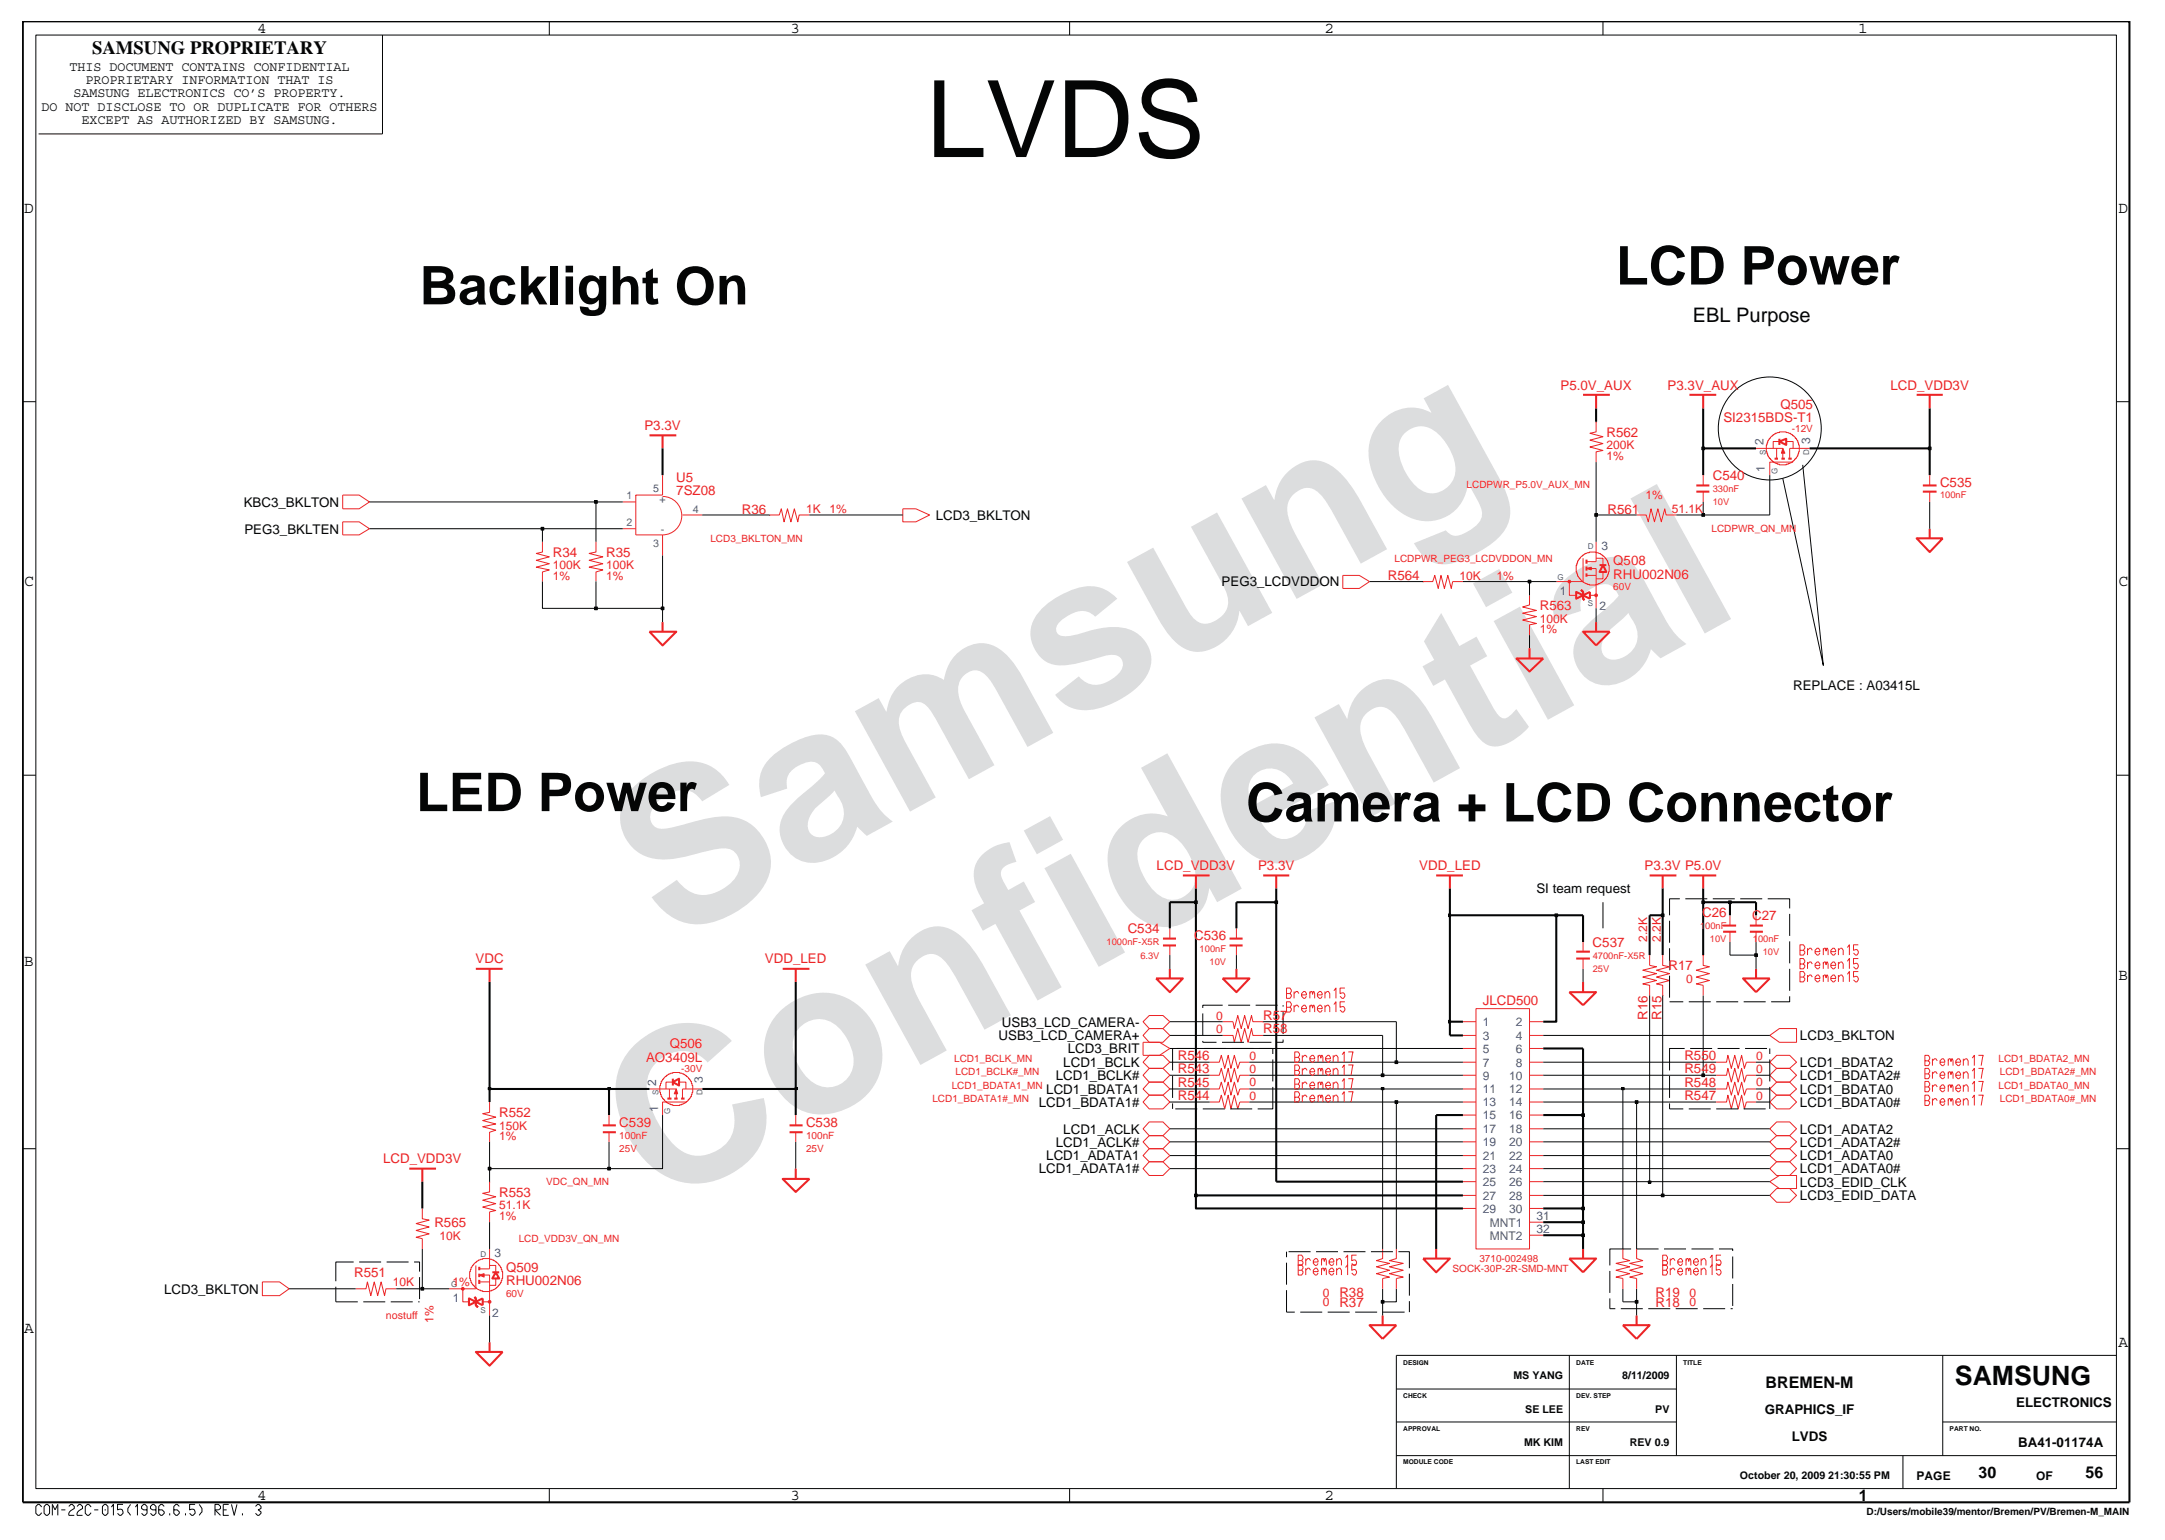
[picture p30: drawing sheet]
<svg xmlns="http://www.w3.org/2000/svg" width="267mm" height="190mm" viewBox="0 0 267 190" stroke-linecap="round" stroke-linejoin="round" font-family="sans-serif">
<defs><g id="words">
<g font-size="26.5" fill="#dcddde">
<text x="82.4" y="116.5" transform="rotate(-29 82.4 116.5)">Samsung</text>
<text x="81.1" y="149.2" transform="rotate(-29 81.1 149.2)">Confidential</text>
</g>
<text font-size="13.2" fill="#040505" x="114.2" y="19.4">LVDS</text>
<g font-size="6.6" fill="#040505">
<text x="199.3" y="35.1">LCD Power</text>
<text x="51.8" y="37.5">Backlight On</text>
<text x="51.3" y="100">LED Power</text>
<text x="153.7" y="101.3">Camera + LCD Connector</text>
</g>
<text font-size="3.3" fill="#040505" x="241.1" y="170.8">SAMSUNG</text>
<text font-size="2.5" fill="#040505" x="208.8" y="39.7">EBL Purpose</text>
<text font-size="2.3" fill="#040505" x="11.4" y="6.7">SAMSUNG PROPRIETARY</text>
<g font-size="2" fill="#040505">
<text x="31.8" y="4">4</text>
<text x="97.6" y="4">3</text>
<text x="163.4" y="4">2</text>
<text x="229.2" y="4">1</text>
<text x="3" y="26.2">D</text>
<text x="261.3" y="26.2">D</text>
<text x="3" y="72.3">C</text>
<text x="261.3" y="72.3">C</text>
<text x="3" y="119.2">B</text>
<text x="261.3" y="120.8">B</text>
<text x="3" y="164.4">A</text>
<text x="261.3" y="166.1">A</text>
<text x="217.8" y="171.2">BREMEN-M</text>
<text x="31.8" y="185">4</text>
<text x="97.6" y="185">3</text>
<text x="163.4" y="185">2</text>
<text x="229.3" y="185.1">1</text>
<text x="244" y="182.2">30</text>
<text x="257.2" y="182.2">56</text>
</g>
<g font-size="1.6" fill="#040505">
<text x="8.6" y="8.8">THIS DOCUMENT CONTAINS CONFIDENTIAL</text>
<text x="9.1" y="12">SAMSUNG ELECTRONICS CO’S PROPERTY.</text>
<text x="10.5" y="10.4">PROPRIETARY INFORMATION THAT IS</text>
<text x="5.1" y="13.7">DO NOT DISCLOSE TO OR DUPLICATE FOR OTHERS</text>
<text x="10.1" y="15.3">EXCEPT AS AUTHORIZED BY SAMSUNG.</text>
<text x="30.1" y="62.5">KBC3_BKLTON</text>
<text x="30.1" y="65.8">PEG3_BKLTEN</text>
<text x="115.4" y="64.1">LCD3_BKLTON</text>
<text x="150.7" y="72.3">PEG3_LCDVDDON</text>
<text x="221.2" y="85.1">REPLACE : A03415L</text>
<text x="189.5" y="110.2">SI team request</text>
<text x="123.2" y="128.3">USB3_LCD_CAMERA+</text>
<text x="123.6" y="126.6">USB3_LCD_CAMERA-</text>
<text x="131.2" y="131.6">LCD1_BCLK</text>
<text x="131.7" y="129.9">LCD3_BRIT</text>
<text x="222" y="128.3">LCD3_BKLTON</text>
<text x="222" y="131.6">LCD1_BDATA2</text>
<text x="128.1" y="136.5">LCD1_BDATA1#</text>
<text x="129.1" y="134.9">LCD1_BDATA1</text>
<text x="130.2" y="133.2">LCD1_BCLK#</text>
<text x="222" y="133.2">LCD1_BDATA2#</text>
<text x="222" y="136.5">LCD1_BDATA0#</text>
<text x="222" y="134.9">LCD1_BDATA0</text>
<text x="129.1" y="143.1">LCD1_ADATA1</text>
<text x="130.2" y="141.4">LCD1_ACLK#</text>
<text x="131.2" y="139.8">LCD1_ACLK</text>
<text x="222" y="139.8">LCD1_ADATA2</text>
<text x="222" y="141.4">LCD1_ADATA2#</text>
<text x="222" y="143.1">LCD1_ADATA0</text>
<text x="128.1" y="144.7">LCD1_ADATA1#</text>
<text x="222" y="144.7">LCD1_ADATA0#</text>
<text x="222" y="148">LCD3_EDID_DATA</text>
<text x="222" y="146.3">LCD3_EDID_CLK</text>
<text x="20.2" y="159.5">LCD3_BKLTON</text>
<text x="248.7" y="173.5">ELECTRONICS</text>
<text x="217.7" y="174.3">GRAPHICS_IF</text>
<text x="221" y="177.6">LVDS</text>
<text x="248.9" y="178.4">BA41-01174A</text>
</g>
<g font-size="1.6" fill="#ec2426">
<text x="79.5" y="53">P3.3V</text>
<text x="192.5" y="48.1">P5.0V_AUX</text>
<text x="198.1" y="53.9">R562</text>
<text x="205.7" y="48.1">P3.3V_AUX</text>
<text x="212.6" y="52">SI2315BDS-T1</text>
<text x="219.6" y="50.4">Q505</text>
<text x="233.2" y="48.1">LCD_VDD3V</text>
<text x="83.4" y="59.4">U5</text>
<text x="211.3" y="59.2">C540</text>
<text x="83.4" y="61.1">7SZ08</text>
<text x="91.5" y="63.3">R36</text>
<text x="198.3" y="63.3">R561</text>
<text x="239.3" y="60">C535</text>
<text x="68.2" y="68.7">R34</text>
<text x="74.8" y="68.7">R35</text>
<text x="171.2" y="71.6">R564</text>
<text x="199" y="71.4">RHU002N06</text>
<text x="199" y="69.7">Q508</text>
<text x="189.9" y="75.2">R563</text>
<text x="142.7" y="107.3">LCD_VDD3V</text>
<text x="155.2" y="107.3">P3.3V</text>
<text x="175" y="107.3">VDD_LED</text>
<text x="202.8" y="107.3">P3.3V P5.0V</text>
<text x="209.9" y="113">C26</text>
<text x="216.1" y="113.5">C27</text>
<text x="58.7" y="118.8">VDC</text>
<text x="94.4" y="118.8">VDD_LED</text>
<text x="139.1" y="115.1">C534</text>
<text x="147.3" y="115.9">C536</text>
<text x="196.4" y="116.8">C537</text>
<text x="205.8" y="119.6">R17</text>
<text x="155.8" y="125.8">R57</text>
<text x="182.9" y="124">JLCD500</text>
<text x="203.2" y="125.8" transform="rotate(-90 203.2 125.8)">R16</text>
<text x="204.9" y="125.8" transform="rotate(-90 204.9 125.8)">R15</text>
<text x="79.7" y="131">AO3409L</text>
<text x="82.6" y="129.3">Q506</text>
<text x="145.3" y="130.7">R546</text>
<text x="155.8" y="127.4">R58</text>
<text x="207.8" y="130.7">R550</text>
<text x="61.6" y="137.8">R552</text>
<text x="145.3" y="135.6">R544</text>
<text x="145.3" y="134">R545</text>
<text x="145.3" y="132.3">R543</text>
<text x="207.8" y="134">R548</text>
<text x="207.8" y="135.6">R547</text>
<text x="207.8" y="132.3">R549</text>
<text x="47.2" y="143.4">LCD_VDD3V</text>
<text x="76.4" y="138.9">C539</text>
<text x="99.4" y="138.9">C538</text>
<text x="61.6" y="147.6">R553</text>
<text x="53.6" y="151.3">R565</text>
<text x="43.7" y="157.5">R551</text>
<text x="62.4" y="156.9">Q509</text>
<text x="62.4" y="158.5">RHU002N06</text>
<text x="165.2" y="161.1">R37</text>
<text x="165.2" y="159.9">R38</text>
<text x="204.2" y="161.1">R18</text>
<text x="204.2" y="159.9">R19</text>
</g>
<g font-size="1.5" fill="#ec2426">
<text x="198.1" y="55.4">200K</text>
<text x="198.1" y="56.7">1%</text>
<text x="99.4" y="63.3">1K</text>
<text x="102.3" y="63.3">1%</text>
<text x="202.9" y="61.6">1%</text>
<text x="206.2" y="63.3">51.1K</text>
<text x="68.2" y="70.2">100K</text>
<text x="68.2" y="71.5">1%</text>
<text x="74.8" y="70.2">100K</text>
<text x="74.8" y="71.5">1%</text>
<text x="180" y="71.5">10K</text>
<text x="184.6" y="71.5">1%</text>
<text x="189.9" y="76.8">100K</text>
<text x="189.9" y="78">1%</text>
<text x="203.2" y="116.2" transform="rotate(-90 203.2 116.2)">2.2K</text>
<text x="204.9" y="116.2" transform="rotate(-90 204.9 116.2)">2.2K</text>
<text x="150" y="125.8">0</text>
<text x="208" y="121.2">0</text>
<text x="150" y="127.4">0</text>
<text x="154.1" y="130.7">0</text>
<text x="216.6" y="130.7">0</text>
<text x="154.1" y="135.6">0</text>
<text x="154.1" y="134">0</text>
<text x="154.1" y="132.3">0</text>
<text x="216.6" y="134">0</text>
<text x="216.6" y="135.6">0</text>
<text x="216.6" y="132.3">0</text>
<text x="61.6" y="140.6">1%</text>
<text x="61.6" y="139.3">150K</text>
<text x="61.6" y="149.1">51.1K</text>
<text x="54.2" y="152.9">10K</text>
<text x="61.6" y="150.4">1%</text>
<text x="48.4" y="158.6">10K</text>
<text x="55.8" y="158.6">1%</text>
<text x="163.2" y="161.1">0</text>
<text x="163.2" y="159.9">0</text>
<text x="208.4" y="161.1">0</text>
<text x="208.4" y="159.9">0</text>
<text x="53.5" y="163.1" transform="rotate(-90 53.5 163.1)">1%</text>
</g>
<g font-size="1.5" fill="#3a53a4">
<text x="217.5" y="54.9" transform="rotate(-90 217.5 54.9)">2</text>
<text x="217.7" y="58.1" transform="rotate(-90 217.7 58.1)">1</text>
<text x="223.3" y="54.7" transform="rotate(-90 223.3 54.7)">3</text>
<text x="197.5" y="67.8">3</text>
<text x="192.4" y="73.4">1</text>
<text x="197.3" y="75.3">2</text>
<text x="182.9" y="129.8">5</text>
<text x="182.9" y="131.5">7</text>
<text x="182.9" y="126.5">1</text>
<text x="182.9" y="128.2">3</text>
<text x="187" y="131.5">8</text>
<text x="187" y="126.5">2</text>
<text x="187" y="128.2">4</text>
<text x="187" y="129.8">6</text>
<text x="80.9" y="133.9" transform="rotate(-90 80.9 133.9)">2</text>
<text x="81.2" y="137.1" transform="rotate(-90 81.2 137.1)">1</text>
<text x="86.7" y="133.6" transform="rotate(-90 86.7 133.6)">3</text>
<text x="182.9" y="133.1">9</text>
<text x="182.9" y="134.8">11</text>
<text x="182.9" y="136.4">13</text>
<text x="186.2" y="133.1">10</text>
<text x="186.2" y="134.8">12</text>
<text x="186.2" y="136.4">14</text>
<text x="182.9" y="141.3">19</text>
<text x="182.9" y="138">15</text>
<text x="182.9" y="139.7">17</text>
<text x="182.9" y="143">21</text>
<text x="186.2" y="138">16</text>
<text x="186.2" y="139.7">18</text>
<text x="186.2" y="141.3">20</text>
<text x="186.2" y="143">22</text>
<text x="182.9" y="144.6">23</text>
<text x="182.9" y="146.3">25</text>
<text x="182.9" y="148">27</text>
<text x="182.9" y="149.6">29</text>
<text x="186.2" y="149.6">30</text>
<text x="186.2" y="144.6">24</text>
<text x="186.2" y="146.3">26</text>
<text x="186.2" y="148">28</text>
<text x="61" y="155">3</text>
<text x="183.8" y="151.3">MNT1</text>
<text x="183.8" y="152.9">MNT2</text>
<text x="189.5" y="150.4">31</text>
<text x="189.5" y="152">32</text>
<text x="55.8" y="160.5">1</text>
<text x="60.7" y="162.4">2</text>
</g>
<g font-size="1.5" fill="#040505">
<text x="236.4" y="182.5">PAGE</text>
<text x="251.1" y="182.5">OF</text>
</g>
<g font-size="1.3" fill="#3a53a4">
<text x="77.3" y="61.5">1</text>
<text x="77.3" y="64.8">2</text>
<text x="80.6" y="60.6">5</text>
<text x="81.3" y="62">+</text>
<text x="81.5" y="65.7">-</text>
<text x="85.4" y="63.2">4</text>
<text x="80.6" y="67.4">3</text>
</g>
<text font-size="1.3" fill="#ec2426" x="47.6" y="162.7">nostuff</text>
<g font-size="1.3" fill="#040505">
<text x="186.7" y="170.1">MS YANG</text>
<text x="200.1" y="170.1">8/11/2009</text>
<text x="188" y="178.3">MK KIM</text>
<text x="188.1" y="174.2">SE LEE</text>
<text x="201" y="178.3">REV 0.9</text>
<text x="204.2" y="174.2">PV</text>
<text x="214.6" y="182.4">October 20, 2009 21:30:55 PM</text>
</g>
<g font-size="1.2" fill="#ec2426">
<text x="221" y="53.3">-12V</text>
<text x="180.9" y="60.2">LCDPWR_P5.0V_AUX_MN</text>
<text x="211.1" y="65.6">LCDPWR_QN_MN</text>
<text x="211.3" y="62.3">10V</text>
<text x="211.3" y="60.6">330nF</text>
<text x="239.3" y="61.5">100nF</text>
<text x="87.6" y="66.8">LCD3_BKLTON_MN</text>
<text x="172" y="69.3">LCDPWR_PEG3_LCDVDDON_MN</text>
<text x="199" y="72.7">60V</text>
<text x="136.5" y="116.6">1000nF-X5R</text>
<text x="140.7" y="118.2">6.3V</text>
<text x="148" y="117.4">100nF</text>
<text x="149.2" y="119">10V</text>
<text x="196.4" y="119.9">25V</text>
<text x="196.4" y="118.2">4700nF-X5R</text>
<text x="209.7" y="114.6">100nF</text>
<text x="210.9" y="116.2">10V</text>
<text x="216.2" y="116.2">100nF</text>
<text x="217.4" y="117.8">10V</text>
<text x="117.7" y="131">LCD1_BCLK_MN</text>
<text x="246.5" y="131">LCD1_BDATA2_MN</text>
<text x="84" y="132.2">-30V</text>
<text x="115" y="135.9">LCD1_BDATA1#_MN</text>
<text x="117.4" y="134.3">LCD1_BDATA1_MN</text>
<text x="117.9" y="132.6">LCD1_BCLK#_MN</text>
<text x="246.5" y="134.3">LCD1_BDATA0_MN</text>
<text x="246.7" y="132.6">LCD1_BDATA2#_MN</text>
<text x="246.7" y="135.9">LCD1_BDATA0#_MN</text>
<text x="76.4" y="140.5">100nF</text>
<text x="76.4" y="142.1">25V</text>
<text x="99.4" y="140.5">100nF</text>
<text x="99.4" y="142.1">25V</text>
<text x="67.4" y="146.1">VDC_QN_MN</text>
<text x="64" y="153.2">LCD_VDD3V_QN_MN</text>
<text x="182.5" y="155.6">3710-002498</text>
<text x="62.4" y="159.9">60V</text>
<text x="179.2" y="156.9">SOCK-30P-2R-SMD-MNT</text>
</g>
<text font-size="1.2" fill="#040505" x="230.2" y="186.9">D:/Users/mobile39/mentor/Bremen/PV/Bremen-M_MAIN</text>
<g font-size="1" fill="#3a53a4">
<text x="217.8" y="56.1" transform="rotate(-90 217.8 56.1)">S</text>
<text x="219.2" y="58.4" transform="rotate(-90 219.2 58.4)">G</text>
<text x="223.1" y="56.1" transform="rotate(-90 223.1 56.1)">D</text>
<text x="192.1" y="71.5">G</text>
<text x="195.9" y="67.8">D</text>
<text x="195.9" y="74.8">S</text>
<text x="81.2" y="135" transform="rotate(-90 81.2 135)">S</text>
<text x="82.7" y="137.3" transform="rotate(-90 82.7 137.3)">G</text>
<text x="86.7" y="135" transform="rotate(-90 86.7 135)">D</text>
<text x="59.3" y="155">D</text>
<text x="55.6" y="158.7">G</text>
<text x="59.3" y="161.9">S</text>
</g>
<g font-size=".8" fill="#040505">
<text x="173.1" y="172.3">CHECK</text>
<text x="173.1" y="168.3">DESIGN</text>
<text x="194.4" y="168.3">DATE</text>
<text x="194.4" y="172.3">DEV. STEP</text>
<text x="207.6" y="168.3">TITLE</text>
<text x="173.1" y="176.5">APPROVAL</text>
<text x="194.4" y="176.5">REV</text>
<text x="240.5" y="176.5">PART NO.</text>
<text x="173.1" y="180.6">MODULE CODE</text>
<text x="194.4" y="180.6">LAST EDIT</text>
</g>
</g></defs>
<g fill="none" stroke="#ec2426" stroke-width=".12">
<path d="M42.3 64.4h2l1.3 .8-1.3 .8h-2zM42.3 61h2l1.3 .9-1.3 .8h-2zM66.9 66.8v1.3l-.8 .1 1.7 .5-1.7 .4 1.7 .4-1.7 .4 1.7 .4-.9 .2v1.2M73.5 66.8v1.3l-.8 .1 1.7 .5-1.7 .4 1.7 .4-1.7 .4 1.7 .4-.9 .2v1.2M111.4 62.7h1.6l1.7 .8-1.7 .9h-1.6zM188.7 73.4v1.2l-.9 .3 1.7 .4-1.7 .3 1.7 .4-1.7 .5 1.7 .4-.8 .2v1.2M194.8 68.9l.5-.5 .2-.1v-.1h.2a2.18 2.18 0 0 1 1.7 0v.1a1.55 1.55 0 0 1 .8 .9h.1l.1 .5h.1v.8h-.1l-.1 .5h-.1l-.1 .3-.5 .5-.5 .2v.1h-.2h-.9h-.2v-.1l-.5-.2-.5-.5-.1-.3h-.1v-.2h-.1v-.3h-.1v-.8h.1l.1-.5h.1zM195.7 71h1.2M196.9 68.8h.8v.9M196.9 66.8v2.5h-1.2M197.7 70.5v.9h-.8M195.3 116.2v1.2"/>
<path d="M195.3 118.2v1.3M98.1 137.5v1.3M98.1 139.6v1.2M141 128.5h2l1.3 .8-1.3 .8h-2zM141.8 138.4h1.6l.9 .8-.9 .8h-1.6l-.8-.8zM141.8 133.4h1.6l.9 .9-.9 .7h-1.6l-.8-.7zM218.3 139.2l.8-.8h1.6l.9 .8-.9 .8h-1.6zM219.1 135h1.6l.9 .9-.9 .8h-1.6l-.8-.8zM52.1 149v1.3l.8 .2-1.6 .4 1.6 .4-1.6 .4 1.6 .5-1.6 .4 .8 .1v1.3M141 140.8l.8-.8h1.6l.9 .8-.9 .9h-1.6zM141.8 143.3h1.6l.9 .8-.9 .9h-1.6l-.8-.9zM219.1 146.6h1.6l.9 .8-.9 .9h-1.6l-.8-.9z"/>
<path d="M219.1 141.7h1.6l.9 .8-.9 .8h-1.6l-.8-.8z"/>
</g>
<g fill="none" stroke="#ec2426" stroke-width=".25">
<path d="M80.1 77.9h3.3l-1.7 1.7zM81.7 76.7v1.2M195.3 73.4l.8-.4v.8zM195.7 69v.5M195.7 69.9v.5M195.7 70.7v.4M152.5 119.5v1.2M194.4 118.2h1.7M194.4 117.4h1.7M203.5 108h3.3M205.1 108v1.6M216.6 119.5v1.2"/>
<path d="M97.4 138.8h1.6M97.4 139.6h1.6M150.8 120.7h3.3l-1.6 1.6zM215 120.7h3.3l-1.7 1.6zM193.6 155.2h3.3l-1.6 1.7zM195.3 154v1.2M200.2 163.4h3.3l-1.6 1.7zM201.9 162.2v1.2"/>
</g>
<path d="M195.7 70.1l.6-.2v.4z" fill="#ec2426"/>
<path d="M195.3 68.8v2.9h-3.3M195.7 70.1l.6-.2v.4zM196.1 70.1h.8v4.9" fill="none" stroke="#ec2426" stroke-width=".12"/>
<path d="M195 72.7l.3 .3v.8l.1 .2M197.3 69.7h.8M197.7 69.7l.4 .8h-.8z" fill="none" stroke="#ec2426" stroke-width=".25"/>
<circle cx="196.9" cy="73.4" r=".17" fill="#ec2426"/>
<circle cx="196.9" cy="73.4" r=".17" fill="none" stroke="#ec2426" stroke-width=".12"/>
<circle cx="193.6" cy="71.7" r=".17" fill="#ec2426"/>
<g fill="none" stroke="#ec2426" stroke-width=".12">
<path d="M165.6 71h2.1l1.2 .7-1.2 .9h-2.1zM193.6 71.7v1.7h.8M196.1 73.4h.8M75.1 137.5v1.3M75.1 139.6v1.2M80.1 134.3h3.3v1.2M82 132.8l.2-.2 .3-.1v-.1h.2a2.19 2.19 0 0 1 1.6 0v.1a1.55 1.55 0 0 1 .9 .9h.1l.1 .5v.8l-.1 .5h-.1l-.1 .3-.5 .5-.5 .1v.1h-.3v.1h-.8v-.1h-.3v-.1l-.5-.1-.5-.5-.1-.3-.1-.5h-.1v-.8h.1l.1-.5 .1-.3zM82.6 134.3v1.2M83 133.4h-.9v.9M83.8 133.4h.8v.9M84.6 135.9h-2.9v1.6M86.6 134.3h-2.4v1.2"/>
<path d="M141 126l.8-.8h1.6l.9 .8-.9 .8h-1.6zM141.8 126.8h1.6l.9 .9-.9 .8h-1.6l-.8-.8zM149.2 134.3h1.2l.2-.9 .5 1.6 .4-1.6 .3 1.6 .4-1.6 .5 1.6 .2-.7h1.2M149.2 135.9h1.2l.2-.9 .5 1.7 .4-1.7 .3 1.7 .4-1.7 .5 1.7 .2-.8h1.2M149.2 132.6h1.2l.2-.9 .5 1.7 .4-1.7 .3 1.7 .4-1.7 .5 1.7 .2-.8h1.2M218.3 134.3l.8-.9h1.6l.9 .9-.9 .7h-1.6zM32.4 158.1h2.1l1.2 .8-1.2 .9h-2.1z"/>
<circle cx="193.6" cy="71.7" r=".17"/>
</g>
<g fill="none" stroke="#ec2426" stroke-width=".25">
<path d="M208.4 48.7h3.3M210.1 48.7v1.7M194.4 73l.9 .4-.9 .4zM195 72.7l.3 .3v.8l.1 .2M58.7 119.5h3.3M60.4 119.5v1.6M144.3 119.5v1.2M74.4 139.6h1.6M74.4 138.8h1.6M82.3 135.5h.5M83 133.4l.8-.4v.9zM83 133v.9"/>
<path d="M83.2 135.5h.4M84 135.5h.4M142.6 120.7h3.3l-1.6 1.6z"/>
</g>
<path d="M83.4 134.3l.2 .6h-.4z" fill="#ec2426"/>
<g fill="none" stroke="#ec2426" stroke-width=".12">
<path d="M81.7 58.6v2.4h-3.3v5h3.3M196.9 52.1v-.1v1.3l-.8 .1 1.6 .5-1.6 .4 1.6 .4-1.6 .4 1.6 .4-.8 .2v1.3M210.1 58.6v1.3M216.6 55.3h3.3v1.3M218.3 54l.4-.4 .3-.1v-.1h.1a2.18 2.18 0 0 1 1.7 0v.1a1.55 1.55 0 0 1 .9 .9h.1v.5h.1v.8h-.1v.5h-.1l-.1 .3-.5 .5-.5 .2h-.3v.1h-.8v-.1h-.3l-.5-.2-.5-.5-.1-.3h-.1v-.5h-.1v-.8h.1v-.5h.1zM219.1 55.3v1.3M219.5 54.4h-.8v.9M220.3 54.4h.9v.9M221.2 57h-2.9v1.6M223.2 55.3h-2.5v1.3M238 58.6v1.3M76.8 65.2h1.6"/>
<path d="M76.8 61.9h1.6M78.4 61v.1M81.7 61.2a2.37 2.37 0 0 1 2.4 2.4 2.37 2.37 0 0 1-2.4 2.4M81.7 66v2.5M84.2 63.5h2.4M99.8 63.5h-1.2l-.2 .9-.4-1.7-.4 1.7-.5-1.7-.4 1.7-.3-1.7-.3 .8h-1.2v.1M180.4 71.7h-1.2l-.2 .9-.4-1.6-.4 1.6-.5-1.6-.3 1.6-.4-1.6-.3 .7h-1.2v.1M201.9 63.5h1.1l.3 .9 .3-1.7 .5 1.7 .4-1.7 .4 1.7 .4-1.7 .2 .8h1.3M210.1 60.6v1.3M238 60.6v1.3M144.3 114.5v1.2M144.3 116.6v1.2"/>
<path d="M152.5 114.5v1.2M152.5 116.6v1.2M203.5 117.8v1.2l.8 .2-1.7 .4 1.7 .5-1.7 .4 1.7 .4-1.7 .4 .9 .2v1.3M205.1 117.8v1.2l.8 .2-1.6 .4 1.6 .5-1.6 .4 1.6 .4-1.6 .4 .8 .2v1.3h.1M210.1 117.9v-.1v1.2l.7 .2-1.6 .4 1.6 .5-1.6 .4 1.6 .4-1.6 .4 .9 .2v1.3M213.4 112.9v1.2M213.4 114.9v1.3M216.6 112.9v1.2M216.6 114.9v1.3M83.4 134.3l.2 .6h-.4zM141.8 135h1.6l.9 .9-.9 .8h-1.6l-.8-.8zM149.2 131h1.2l.2-.9 .5 1.6 .4-1.6 .3 1.6 .4-1.6 .5 1.6 .2-.7h1.2"/>
<path d="M150.8 127.7h1.3l.1 .8 .5-1.7 .4 1.7 .4-1.7 .4 1.7 .5-1.7 .1 .9h1.3M150.8 126h1.3l.1 .8 .5-1.6 .4 1.6 .4-1.6 .4 1.6 .5-1.6 .1 .8h1.3v.1M180.4 126h1.7M180.4 127.7h1.7M180.4 129.3h1.7M180.4 131h1.7M180.4 132.6h1.7M180.4 134.3h1.7M180.4 135.9h1.7M180.4 137.5h1.7M180.4 139.2h1.7M182.1 124.4h6.6v29.6h-6.6z"/>
<path d="M188.7 126h1.6M188.7 127.7h1.6M188.7 129.3h1.6M188.7 131h1.6M188.7 132.6h1.6M188.7 134.3h1.6M188.7 135.9h1.6M188.7 137.5h1.6M188.7 139.2h1.6M211.7 134.3h1.3l.1-.9 .4 1.6 .5-1.6 .4 1.6 .4-1.6 .4 1.6 .2-.7h1.2M211.7 135.9h1.3l.1-.9 .4 1.7 .5-1.7 .4 1.7 .4-1.7 .4 1.7 .2-.8h1.2M211.7 132.6h1.3l.1-.9 .4 1.7 .5-1.7 .4 1.7 .4-1.7 .4 1.7 .2-.8h1.2"/>
<path d="M218.3 127.7l1.2-.9h2.1v1.7h-2.1zM219.1 130.1h1.6l.9 .9-.9 .7h-1.6l-.8-.7zM43.9 158.9h1.2l.2-.8 .4 1.7 .5-1.7 .4 1.7 .4-1.7 .4 1.7 .2-.9h1.3M60.4 145.8v-.1v1.3l-.9 .2 1.6 .4-1.6 .4 1.6 .4-1.6 .4 1.6 .5-.7 .1v1.3M141.8 141.7h1.6l.9 .8-.9 .8h-1.6l-.8-.8zM170.5 154v1.2l-.7 .3 1.6 .3-1.6 .4 1.6 .4-1.6 .5 1.6 .4-.9 .2v1.2M172.2 154v1.2l-.8 .3 1.7 .3-1.7 .4 1.7 .4-1.7 .5 1.7 .4-.9 .2v1.2M180.4 140.8h1.7M180.4 142.5h1.7M180.4 144.1h1.7M180.4 145.7h1.7M180.4 147.4h1.7"/>
<path d="M180.4 149h1.7M188.7 150.7h1.6M188.7 140.8h1.6M188.7 142.5h1.6M188.7 144.1h1.6M188.7 145.7h1.6M188.7 147.4h1.6M188.7 149h1.6M188.7 152.3h1.6M200.2 154v1.2l.8 .3-1.7 .3 1.7 .4-1.7 .4 1.7 .5-1.7 .4 .9 .2v1.2M201.9 154v1.2l.7 .3-1.6 .3 1.6 .4-1.6 .4 1.6 .5-1.6 .4 .9 .2v1.2M218.3 145.7l1.2-.7h2.1v1.6h-2.1z"/>
<path d="M218.3 140.8l.8-.8h1.6l.9 .8-.9 .9h-1.6z"/>
</g>
<g fill="none" stroke="#ec2426" stroke-width=".25">
<path d="M80.1 53.7h3.3M81.7 53.7v1.6M195.3 48.7h3.3M196.9 48.7v1.7M209.2 59.9h1.6M218.9 56.6h.4M219.5 54.4l.8-.3v.8zM219.5 54.1v.8M219.7 56.6h.5M220.6 56.6h.4M236.4 48.7h3.2M237.2 59.9h1.7"/>
<path d="M238 48.7v1.7M188.7 79.9v1.3M195.3 77.9h3.3l-1.7 1.7zM196.9 76.7v1.2M209.2 60.6h1.6M236.4 66.4h3.2l-1.6 1.7zM237.2 60.6h1.7M238 65.2v1.2M187 81.2h3.3l-1.6 1.6zM96.5 119.5h3.3M98.1 119.5v1.6M143.4 116.6h1.7"/>
<path d="M143.4 115.7h1.7M145.9 108h3.3M147.5 108v1.6M151.7 115.7h1.6M151.7 116.6h1.6M155.8 108h3.2M157.4 108v1.6M177.1 108h3.3M178.8 108v1.6M208.4 108h3.3M210.1 108v1.6M212.5 114.1h1.6"/>
<path d="M212.5 114.9h1.6M215.8 114.1h1.6M215.8 114.9h1.6M193.6 122.3h3.3l-1.6 1.7zM195.3 121.1v1.2M50.5 144.1h3.3M52.1 144.1v1.6M96.5 145.4h3.3l-1.7 1.6zM98.1 144.1v1.3M175.5 155.2h3.3l-1.7 1.7zM177.1 154v1.2M58.7 166.7h3.3l-1.6 1.7z"/>
<path d="M60.4 165.5v1.2M168.9 163.4h3.3l-1.7 1.7zM170.5 162.2v1.2"/>
</g>
<path d="M219.9 55.3l.3 .6h-.5z" fill="#ec2426"/>
<path d="M219.9 55.3l.3 .6h-.5zM58.4 155.9l.4-.4h.2v-.1h.2a2.18 2.18 0 0 1 1.7 0v.1a1.56 1.56 0 0 1 .8 .8h.1v.3h.1v.2h.1v.9h-.1v.2h-.1v.3h-.1v.2l-.6 .5-.5 .2v.1h-.2v.1h-.9v-.1h-.2v-.1h-.2l-.5-.3-.3-.4-.1-.2h-.1v-.3h-.1v-.2h-.1v-.9h.1v-.2h.1v-.3h.1zM59.1 158.1h1.3M60.4 154v2.5h-1.3M60.4 156h.7v.9M61.1 157.7v.8h-.7" fill="none" stroke="#ec2426" stroke-width=".12"/>
<path d="M59.1 156.2v.4M59.1 157.1v.4M59.1 157.8v.5M58.7 160.5l.8-.4v.9z" fill="none" stroke="#ec2426" stroke-width=".25"/>
<path d="M59.1 157.2l.6-.1v.4z" fill="#ec2426"/>
<path d="M58.7 156v2.9h-3.3M59.1 157.2l.6-.1v.4zM59.5 157.2h.9v5" fill="none" stroke="#ec2426" stroke-width=".12"/>
<path d="M58.5 159.9l.2 .2v.9l.2 .2M60.7 156.9h.9M61.1 156.9l.5 .8h-.9z" fill="none" stroke="#ec2426" stroke-width=".25"/>
<circle cx="60.4" cy="160.5" r=".17" fill="#ec2426"/>
<circle cx="60.4" cy="160.5" r=".17" fill="none" stroke="#ec2426" stroke-width=".12"/>
<circle cx="57.1" cy="158.9" r=".17" fill="#ec2426"/>
<g fill="none" stroke="#ec2426" stroke-width=".12">
<path d="M60.4 135.9v1.3l-.9 .1 1.6 .5-1.6 .4 1.6 .4-1.6 .3 1.6 .5-.7 .2v1.2M141.8 131.7h1.6l.9 .9-.9 .8h-1.6l-.8-.8zM141.8 130.1h1.6l.9 .9-.9 .7h-1.6l-.8-.7zM211.7 131h1.3l.1-.9 .4 1.6 .5-1.6 .4 1.6 .4-1.6 .4 1.6 .2-.7h1.2M219.1 131.7h1.6l.9 .9-.9 .8h-1.6l-.8-.8zM57.1 158.9v1.6h.7M219.1 143.3h1.6l.9 .8-.9 .9h-1.6l-.8-.9zM59.5 160.5h.9"/>
<circle cx="57.1" cy="158.9" r=".17"/>
</g>
<path d="M58.5 159.9l.2 .2v.9l.2 .2M57.8 160.1l.9 .4-.9 .5z" fill="none" stroke="#ec2426" stroke-width=".25"/>
<path d="M60.4 162.2v3.3M170.5 160.5v1.7M201.9 160.5v1.7" fill="none" stroke="#040505" stroke-width=".12"/>
<path d="M170.4 160.4h.3v.3h-.3z" fill="#040505"/>
<path d="M170.5 158.9v1.6h1.7v-1.6M200.2 158.9v1.6h1.7M170.4 160.4h.3v.3h-.3z" fill="none" stroke="#040505" stroke-width=".12"/>
<path d="M201.7 160.4h.3v.3h-.3z" fill="#040505"/>
<path d="M35.7 158.9h8.2M48.9 158.9h3.2M201.9 158.9v1.6M201.7 160.4h.3v.3h-.3z" fill="none" stroke="#040505" stroke-width=".12"/>
<path d="M51.9 158.8h.4v.3h-.4z" fill="#040505"/>
<path d="M170.5 134.3v19.7M172.2 135.9v18.1M200.2 134.3v19.7M201.9 135.9v18.1M51.9 158.8h.4v.3h-.4zM52.1 154v4.9h3.3M60.4 150.7v3.3" fill="none" stroke="#040505" stroke-width=".12"/>
<path d="M177.1 137.5v16.5M190.3 152.3h5v1.7" fill="none" stroke="#040505" stroke-width=".25"/>
<path d="M195.1 152.2h.3v.3h-.3z" fill="#040505"/>
<path d="M195.1 152.2h.3v.3h-.3z" fill="none" stroke="#040505" stroke-width=".12"/>
<path d="M190.3 150.7h5v1.6" fill="none" stroke="#040505" stroke-width=".25"/>
<path d="M195.1 150.5h.3v.4h-.3z" fill="#040505"/>
<path d="M195.1 150.5h.3v.4h-.3z" fill="none" stroke="#040505" stroke-width=".12"/>
<path d="M52.1 145.7v3.3M147.5 147.4v1.6h32.9M190.3 149h5v1.7" fill="none" stroke="#040505" stroke-width=".25"/>
<path d="M195.1 148.8h.3v.4h-.3z" fill="#040505"/>
<path d="M195.1 148.8h.3v.4h-.3z" fill="none" stroke="#040505" stroke-width=".12"/>
<path d="M195.3 137.5v11.5" fill="none" stroke="#040505" stroke-width=".25"/>
<path d="M147.3 147.2h.4v.4h-.4z" fill="#040505"/>
<path d="M147.3 147.2h.4v.4h-.4zM190.3 147.4h14.8" fill="none" stroke="#040505" stroke-width=".12"/>
<path d="M147.5 111.3v36.1h32.9" fill="none" stroke="#040505" stroke-width=".25"/>
<path d="M204.9 147.2h.4v.4h-.4z" fill="#040505"/>
<path d="M205.1 122.8v24.6h13.2M60.4 144.1v1.6M190.3 145.7h13.2M204.9 147.2h.4v.4h-.4z" fill="none" stroke="#040505" stroke-width=".12"/>
<path d="M157.4 111.3v34.4h23" fill="none" stroke="#040505" stroke-width=".25"/>
<path d="M203.3 145.6h.3v.3h-.3z" fill="#040505"/>
<path d="M203.5 122.8v22.9h14.8M203.3 145.6h.3v.3h-.3z" fill="none" stroke="#040505" stroke-width=".12"/>
<path d="M60.2 143.9h.4v.4h-.4z" fill="#040505"/>
<path d="M60.2 143.9h.4v.4h-.4zM60.4 140.8v3.3h14.7" fill="none" stroke="#040505" stroke-width=".12"/>
<path d="M74.9 143.9h.4v.4h-.4z" fill="#040505"/>
<path d="M81.7 137.5v6.6h-6.6v-3.3M144.3 139.2h36.1M190.3 139.2h28M74.9 143.9h.4v.4h-.4zM98.1 140.8v3.3M144.3 142.5h36.1M144.3 140.8h36.1M144.3 144.1h36.1M190.3 144.1h28M190.3 142.5h28M190.3 140.8h28" fill="none" stroke="#040505" stroke-width=".12"/>
<path d="M75.1 134.3v3.2M98.1 134.3v3.2M177.1 137.5h3.3M190.3 137.5h5" fill="none" stroke="#040505" stroke-width=".25"/>
<path d="M195.1 137.3h.3v.4h-.3z" fill="#040505"/>
<path d="M144.3 135.9h4.9M154.1 135.9h18.1M195.1 137.3h.3v.4h-.3z" fill="none" stroke="#040505" stroke-width=".12"/>
<path d="M60.4 134.3v1.6M195.3 129.3v8.2" fill="none" stroke="#040505" stroke-width=".25"/>
<path d="M172.1 135.7h.3v.4h-.3z" fill="#040505"/>
<path d="M172.1 135.7h.3v.4h-.3zM172.2 135.9h8.2M190.3 135.9h11.6" fill="none" stroke="#040505" stroke-width=".12"/>
<path d="M201.7 135.7h.3v.4h-.3z" fill="#040505"/>
<path d="M201.7 135.7h.3v.4h-.3zM201.9 135.9h9.8M216.6 135.9h1.7" fill="none" stroke="#040505" stroke-width=".12"/>
<path d="M60.2 134.1h.4v.3h-.4z" fill="#040505"/>
<path d="M60.2 134.1h.4v.3h-.4z" fill="none" stroke="#040505" stroke-width=".12"/>
<path d="M60.4 121.1v13.2h14.7" fill="none" stroke="#040505" stroke-width=".25"/>
<path d="M74.9 134.1h.4v.3h-.4z" fill="#040505"/>
<path d="M74.9 134.1h.4v.3h-.4z" fill="none" stroke="#040505" stroke-width=".12"/>
<path d="M75.1 134.3h5M86.6 134.3h11.5" fill="none" stroke="#040505" stroke-width=".25"/>
<path d="M98.1 134.1h.2v.3h-.2z" fill="#040505"/>
<path d="M98.1 134.1h.2v.3h-.2zM144.3 134.3h4.9M154.1 134.3h16.4" fill="none" stroke="#040505" stroke-width=".12"/>
<path d="M98.1 121.1v13.2" fill="none" stroke="#040505" stroke-width=".25"/>
<path d="M170.4 134.1h.3v.3h-.3z" fill="#040505"/>
<path d="M170.4 134.1h.3v.3h-.3zM170.5 134.3h9.9M190.3 134.3h9.9" fill="none" stroke="#040505" stroke-width=".12"/>
<path d="M200 134.1h.3v.3h-.3z" fill="#040505"/>
<path d="M144.3 132.6h4.9M154.1 132.6h16.4M200 134.1h.3v.3h-.3zM200.2 134.3h11.5M216.6 134.3h1.7" fill="none" stroke="#040505" stroke-width=".12"/>
<path d="M170.4 132.4h.3v.4h-.3z" fill="#040505"/>
<path d="M170.4 132.4h.3v.4h-.3zM170.5 127.7v4.9h9.9M190.3 132.6h19.8" fill="none" stroke="#040505" stroke-width=".12"/>
<path d="M209.9 132.4h.3v.4h-.3z" fill="#040505"/>
<path d="M144.3 131h4.9M154.1 131h18.1M209.9 132.4h.3v.4h-.3zM210.1 122.8v9.8h1.6M216.6 132.6h1.7" fill="none" stroke="#040505" stroke-width=".12"/>
<path d="M172.1 130.8h.3v.4h-.3z" fill="#040505"/>
<path d="M144.3 127.7h6.5M144.3 126h6.5M144.3 129.3h36.1M155.8 126h16.4v5h8.2M155.8 127.7h14.7M172.1 130.8h.3v.4h-.3zM190.3 131h21.4M190.3 127.7h28M216.6 131h1.7" fill="none" stroke="#040505" stroke-width=".12"/>
<path d="M178.8 126v1.7h1.6M190.3 129.3h5" fill="none" stroke="#040505" stroke-width=".25"/>
<path d="M178.7 125.8h.2v.4h-.2z" fill="#040505"/>
<path d="M144.3 117.8v1.7M152.5 117.8v1.7M195.3 119.5v1.6M213.4 116.2v1.6h3.2v1.7M178.7 125.8h.2v.4h-.2z" fill="none" stroke="#040505" stroke-width=".12"/>
<path d="M178.8 112.9v13.1h1.6M192 112.9v13.1h-1.7M203.5 112.9v4.9M205.1 112.9v4.9M210.1 111.3v6.5" fill="none" stroke="#040505" stroke-width=".25"/>
<path d="M216.4 117.6h.4v.3h-.4z" fill="#040505"/>
<path d="M216.4 117.6h.4v.3h-.4zM216.6 116.2v1.6" fill="none" stroke="#040505" stroke-width=".12"/>
<path d="M144.3 111.3v3.2M152.5 111.3v3.2M195.3 112.9v3.3" fill="none" stroke="#040505" stroke-width=".25"/>
<path d="M178.7 112.7h.2v.3h-.2z" fill="#040505"/>
<path d="M178.7 112.7h.2v.3h-.2z" fill="none" stroke="#040505" stroke-width=".12"/>
<path d="M178.8 109.6v3.3h13.2" fill="none" stroke="#040505" stroke-width=".25"/>
<path d="M191.8 112.7h.3v.3h-.3z" fill="#040505"/>
<path d="M191.8 112.7h.3v.3h-.3z" fill="none" stroke="#040505" stroke-width=".12"/>
<path d="M192 112.9h3.3M203.5 112.9h1.6" fill="none" stroke="#040505" stroke-width=".25"/>
<path d="M204.9 112.7h.4v.3h-.4z" fill="#040505"/>
<path d="M204.9 112.7h.4v.3h-.4z" fill="none" stroke="#040505" stroke-width=".12"/>
<path d="M144.3 111.3h3.2M205.1 109.6v3.3M213.4 111.3v1.6M216.6 111.3v1.6" fill="none" stroke="#040505" stroke-width=".25"/>
<path d="M147.3 111.1h.4v.3h-.4z" fill="#040505"/>
<path d="M147.3 111.1h.4v.3h-.4z" fill="none" stroke="#040505" stroke-width=".12"/>
<path d="M147.5 109.6v1.7M152.5 111.3h4.9" fill="none" stroke="#040505" stroke-width=".25"/>
<path d="M157.2 111.1h.4v.3h-.4z" fill="#040505"/>
<path d="M157.2 111.1h.4v.3h-.4z" fill="none" stroke="#040505" stroke-width=".12"/>
<path d="M157.4 109.6v1.7" fill="none" stroke="#040505" stroke-width=".25"/>
<path d="M209.9 111.1h.3v.3h-.3z" fill="#040505"/>
<path d="M209.9 111.1h.3v.3h-.3z" fill="none" stroke="#040505" stroke-width=".12"/>
<path d="M210.1 109.6v1.7h3.3" fill="none" stroke="#040505" stroke-width=".25"/>
<path d="M213.2 111.1h.3v.3h-.3z" fill="#040505"/>
<path d="M66.9 71.7v3.3h6.6M81.7 75v1.7M188.7 78.3v1.6M196.9 75v1.7M213.2 111.1h.3v.3h-.3z" fill="none" stroke="#040505" stroke-width=".12"/>
<path d="M213.4 111.3h3.2" fill="none" stroke="#040505" stroke-width=".25"/>
<path d="M73.3 74.8h.4v.4h-.4z" fill="#040505"/>
<path d="M73.3 74.9h.4v.3h-.4zM73.5 71.7v3.3h8.2" fill="none" stroke="#040505" stroke-width=".12"/>
<path d="M81.6 74.8h.3v.4h-.3z" fill="#040505"/>
<path d="M81.6 74.9h.3v.3h-.3zM81.7 68.5v6.5M168.9 71.7h6.6M180.4 71.7h8.3v1.7" fill="none" stroke="#040505" stroke-width=".12"/>
<path d="M188.5 71.5h.3v.4h-.3z" fill="#040505"/>
<path d="M45.6 65.2h21.3v1.6M73.5 61.9v4.9M188.5 71.5h.3v.4h-.3zM188.7 71.7h3.3M196.9 63.5v3.3" fill="none" stroke="#040505" stroke-width=".12"/>
<path d="M66.7 65h.4v.4h-.4z" fill="#040505"/>
<path d="M66.7 65h.4v.4h-.4zM66.9 65.2h9.9M86.6 63.5h8.3M99.8 63.5h11.6M238 61.9v3.3" fill="none" stroke="#040505" stroke-width=".12"/>
<path d="M196.7 63.3h.3v.4h-.3z" fill="#040505"/>
<path d="M196.9 57v6.5h5M196.7 63.3h.3v.4h-.3zM206.8 63.5h3.3" fill="none" stroke="#040505" stroke-width=".12"/>
<path d="M209.9 63.3h.3v.4h-.3z" fill="#040505"/>
<path d="M218.3 58.6v4.9h-8.2v-1.6M45.6 61.9h27.9M209.9 63.3h.3v.4h-.3z" fill="none" stroke="#040505" stroke-width=".12"/>
<path d="M73.3 61.7h.4v.4h-.4z" fill="#040505"/>
<path d="M73.3 61.7h.4v.4h-.4zM73.5 61.9h3.3" fill="none" stroke="#040505" stroke-width=".12"/>
<path d="M81.7 55.3v3.3M210.1 55.3v3.3M238 55.3v3.3" fill="none" stroke="#040505" stroke-width=".25"/>
<path d="M209.9 55.1h.3v.4h-.3z" fill="#040505"/>
<path d="M209.9 55.1h.3v.4h-.3z" fill="none" stroke="#040505" stroke-width=".12"/>
<path d="M210.1 50.4v4.9h6.5M223.2 55.3h14.8" fill="none" stroke="#040505" stroke-width=".25"/>
<path d="M237.8 55.1h.4v.4h-.4z" fill="#040505"/>
<g fill="none" stroke="#040505" stroke-width=".12">
<path d="M4.4 4.3h256.6v179.3h-256.6zM47.2 4.3v12.2h-42.4M67.8 2.6v1.7M131.9 2.6v1.7M197.7 2.6v1.7M2.8 49.5h1.6M222.4 57.3l2.5 24.7-5-23M237.8 55.1h.4v.4h-.4zM261 49.5h1.7M2.8 95.6h1.6M261 95.6h1.7M197.7 111.3v3.2"/>
<path d="M205.9 113.5v2.8M205.9 116.9v2.7M207.2 110.8h-1.3v2.1M207.9 110.8h2.7M211.3 110.8h2.7M214.6 110.8h2.8M218 110.8h2.7v1.2M220.7 112.7v2.7M220.7 116.1v2.7M220.7 119.5v2.7M144.6 129.3v2.7M144.6 132.7v2.7"/>
<path d="M144.6 136.1v.6M145 136.7h2.7M145.1 129.3h2.7M148.4 128.4v.1h1.6M148.4 125v2.7M148.4 136.7h2.7M148.5 129.3h2.7M150.7 128.5h2.7M150.8 124h-2.4v.3M151.5 124h2.7M151.7 136.7h2.8M151.9 129.3h2.7"/>
<path d="M154.1 128.5h2.7M154.9 124h2.7M155.3 129.3h1.7v.7M157 134v2.7h-1.9M157 130.6v2.8M158.3 124v.1M158.3 124.8v2.7M158.3 128.2v.3h-.8M205.9 123.5h1.7M205.9 120.3v2.7M205.9 132.7v2.7M205.9 136.1v.6h1.7"/>
<path d="M207.8 129.3h-1.9v2.7M208.3 123.5h2.7M208.3 136.7h2.7M208.5 129.3h2.7M211.7 123.5h2.7M211.7 136.7h2.7M211.9 129.3h2.7M215.1 123.5h2.7M215.1 136.7h2.7M215.2 129.3h2.8M218.3 129.3v.7M218.3 130.6v2.8"/>
<path d="M218.3 134v2.7M220.7 122.9v.6h-2.2M2.8 141.7h1.6M41.4 158.7v1.8h2.7M43.6 155.6h-2.2v2.4M44.3 155.6h2.7M47.7 155.6h2.7M51.1 155.6h.7v1.2M51.8 157.5v2.7M158.7 159.1v2.7h1M158.7 154.4v.6M158.7 155.7v2.7"/>
<path d="M158.9 154.4h2.7M162.3 154.4h2.7M165.7 154.4h2.7M169.1 154.4h2.7M172.5 154.4h1.3v2M173.8 157.1v2.7M198.6 156.7v2.7M201.2 154h-2.6v2M201.9 154h2.7M205.3 154h2.7M208.6 154h2.7M212 154h1.7v.3"/>
<path d="M213.7 154.9v2.8M213.7 158.3v2.7M261 141.7h1.7M44.8 160.5h2.7M48.2 160.5h2.7M51.6 160.5h.2M160.4 161.8h2.7M163.8 161.8h2.7M167.2 161.8h2.7M170.5 161.8h2.7M172.2 175.3h34.6M172.2 179.5h88.8"/>
<path d="M172.2 171.3h34.6M173.8 160.4v1.4M193.6 167.1v16.5M198.6 160.1v1.3h.6M199.9 161.4h2.7M203.3 161.4h2.7M206.7 161.4h2.7M206.8 167.1v12.4M210.1 161.4h2.7M213.5 161.4h.2M234.7 179.5v4.1M239.6 175.3h21.4"/>
<path d="M239.6 167.1v12.4M261 167.1h-88.8v16.5M5.1 185.8l-.3-.3h-.1l-.3 .3v.8l.3 .3h.1l.3-.4M5.7 185.5h.2l.2 .3v.8l-.2 .3h-.2l-.3-.3v-.8zM6.5 186.9v-1.4l.3 .7 .3-.7v1.4M7.6 186.2h.5M8.5 185.8l.2-.3h.2l.3 .3v.2l-.5 .3-.2 .3v.3h.7M9.5 185.8l.3-.3h.1l.3 .3v.2l-.4 .3-.3 .3v.3h.7M11.2 185.8l-.3-.3h-.1l-.3 .3v.8l.3 .3h.1l.3-.4M11.6 186.2h.5M12.9 185.5h.2l.2 .3v.8l-.2 .3h-.2l-.3-.3v-.8zM13 186.1v.2"/>
<path d="M13.7 185.8l.3-.3v1.4M15.2 185.5h-.7v.7l.4-.1 .2 .1 .1 .2v.2l-.3 .3h-.1l-.3-.3M16.1 185.5l-.3 .5v.4l.3 .5M16.7 185.8l.3-.3v1.4M18.1 186.2h-.4l-.2-.2v-.2l.2-.3h.2l.2 .3v.8l-.2 .3h-.2l-.2-.3M19.2 186.2h-.4l-.2-.2v-.2l.2-.3h.2l.2 .3v.8l-.2 .3h-.2l-.2-.3M20.3 185.8l-.3-.3h-.2l-.2 .3v.8l.2 .3h.2l.3-.3v-.2l-.3-.2h-.4M20.9 186.6v.3M22.1 185.8l-.2-.3h-.2l-.3 .3v.8l.3 .3h.2l.2-.3v-.2l-.2-.2h-.5M22.9 186.6v.3M24.1 185.5h-.7v.7l.4-.1 .2 .1 .1 .2v.2l-.3 .3h-.2l-.2-.3M24.6 185.5l.3 .5v.4l-.3 .5"/>
<path d="M26.5 186.9v-1.4h.4l.3 .3v.2l-.3 .2h-.4l.7 .7M27.5 186.2h.5M28.2 185.5h-.7v1.4h.7M28.6 185.5l.3 1.4 .3-1.4M29.9 186.6v.3M31.5 185.8l.3-.3h.1l.3 .3v.2l-.3 .2 .3 .2v.2l-.3 .3h-.1l-.3-.3M67.8 183.6v1.7M131.9 183.6v1.7M197.7 183.6v1.7"/>
<circle cx="218.3" cy="52.8" r="6.4"/>
</g>
<path d="M2.8 2.6h259.9v182.7h-259.9zM196.9 50.4v1.6M238 50.4v4.9" fill="none" stroke="#040505" stroke-width=".25"/>
<g fill="none" stroke="#ec2426" stroke-width=".12">
<path d="M222 118.9h.4l.2-.3v-.1l-.2-.3h-.4v1.3h.4l.2-.3v-.2l-.2-.1M222 117.2h.4l.2-.3v-.1l-.2-.3h-.4v1.3h.4l.2-.3v-.1l-.2-.2M222 119.8h.4l.2 .3v.1l-.2 .3 .2 .2v.1l-.2 .3h-.4zM222.9 118.9l.3-.3h.2l.1 .3M222.9 117.2l.3-.3h.2l.1 .3M222.9 116.9v.9M222.9 118.6v.9M223.9 119h.6v-.1l-.2-.3h-.2l-.2 .3v.3l.2 .3h.2l.2-.3M223.9 117.4h.6v-.2l-.2-.3h-.2l-.2 .3v.3l.2 .3h.2l.2-.3M224.9 118.9l.1-.3h.1l.1 .4 .1-.4h.1l.1 .9M224.9 117.2l.1-.3h.1l.1 .4 .1-.4h.1l.1 .9M224.9 116.9v.9"/>
<path d="M224.9 118.6v.9M225.8 119h.6v-.1l-.2-.3h-.1l-.3 .3v.3l.3 .3h.1l.2-.3M225.8 117.4h.6v-.2l-.2-.3h-.1l-.3 .3v.3l.3 .3h.1l.2-.3M226.8 116.9v.9M226.8 118.6v.9M226.8 118.9l.2-.3h.2l.1 .3v.6M226.8 117.2l.2-.3h.2l.1 .3v.6M227.9 118.5l.2-.3v1.3M227.9 116.8l.2-.3v1.3M229.2 118.2h-.6v.7l.4-.1 .2 .2v.2l-.2 .3h-.1l-.3-.3M229.2 116.5h-.6v.7l.4-.1 .2 .3v.1l-.2 .3h-.1l-.3-.3M229.2 119.8h-.6v.7l.4-.1 .2 .3v.1l-.2 .3h-.1l-.3-.3"/>
<path d="M158.7 121.8h.4l.2 .3v.2l-.2 .2 .2 .2v.2l-.2 .2h-.4zM158.7 123.5h.4l.2 .3v.2l-.2 .2 .2 .2v.1l-.2 .3h-.4zM158.7 122.5h.4M158.7 124.2h.4M159.6 122.5l.3-.2h.1l.2 .2M159.6 124.2l.3-.2h.1l.2 .2M159.6 122.3v.8M159.6 124v.8M159.7 135.3h.4l.2-.3v-.1l-.2-.3h-.4v1.3h.4l.2-.3v-.1l-.2-.2M159.7 133h.4l.2 .3v.1l-.2 .3 .2 .2v.1l-.2 .3h-.4zM159.7 131.3h.4l.2 .3v.1l-.2 .3 .2 .2v.1l-.2 .3h-.4zM159.7 129.7h.4l.2 .3v.1l-.2 .3 .2 .2v.1l-.2 .3h-.4z"/>
<path d="M159.7 133.7h.4M159.7 132h.4M159.7 130.4h.4M160.5 122.7h.6v-.2l-.1-.2h-.2l-.3 .2v.4l.3 .2h.2l.1-.2M160.5 124.4h.6v-.2l-.1-.2h-.2l-.3 .2v.3l.3 .3h.2l.1-.3M160.6 135.3l.3-.3h.2l.1 .3M160.6 133.7l.3-.3h.2l.1 .3M160.6 132l.3-.3h.2l.1 .3M160.6 130.4l.3-.3h.2l.1 .3M160.6 130.1v.9M160.6 131.7v.9M160.6 133.4v.9"/>
<path d="M160.6 135v.9M161.6 122.5v-.2h.2l.1 .3 .1-.3h.1l.1 .8M161.6 124.2v-.2h.2l.1 .3 .1-.3h.1l.1 .8M161.6 122.3v.8M161.6 124v.8M161.6 135.5h.6v-.2l-.2-.3h-.2l-.2 .3v.3l.2 .3h.2l.2-.3M161.6 133.9h.6v-.2l-.2-.3h-.2l-.2 .3v.3l.2 .3h.2l.2-.3M161.6 132.2h.6v-.2l-.2-.3h-.2l-.2 .3v.3l.2 .3h.2l.2-.3M161.6 130.6h.6v-.2l-.2-.3h-.2l-.2 .3v.3l.2 .3h.2l.2-.3M162.5 122.7h.6v-.2l-.2-.2h-.2l-.2 .2v.4l.2 .2h.2l.2-.2M162.5 124.4h.6v-.2l-.2-.2h-.2l-.2 .2v.3l.2 .3h.2l.2-.3M162.6 135.3l.1-.3h.1l.1 .4 .1-.4h.1l.1 .9"/>
<path d="M162.6 133.7l.1-.3h.1l.1 .4 .1-.4h.1l.1 .9M162.6 132l.1-.3h.1l.1 .4 .1-.4h.1l.1 .9M162.6 130.4l.1-.3h.1l.1 .4 .1-.4h.1l.1 .9M162.6 130.1v.9M162.6 131.7v.9M162.6 133.4v.9M162.6 135v.9M163.4 122.3v.8M163.4 124v.8M163.4 122.5l.3-.2h.1l.2 .2v.6M163.4 124.2l.3-.2h.1l.2 .2v.6M163.5 135.5h.6v-.2l-.2-.3h-.1l-.3 .3v.3l.3 .3h.1l.2-.3"/>
<path d="M163.5 133.9h.6v-.2l-.2-.3h-.1l-.3 .3v.3l.3 .3h.1l.2-.3M163.5 132.2h.6v-.2l-.2-.3h-.1l-.3 .3v.3l.3 .3h.1l.2-.3M163.5 130.6h.6v-.2l-.2-.3h-.1l-.3 .3v.3l.3 .3h.1l.2-.3M164.4 130.1v.9M164.4 131.7v.9M164.4 133.4v.9M164.4 135v.9M164.4 135.3l.3-.3h.2l.1 .3v.6M164.4 133.7l.3-.3h.2l.1 .3v.6M164.4 132l.3-.3h.2l.1 .3v.6M164.4 130.4l.3-.3h.2l.1 .3v.6M164.5 122.2l.3-.4v1.3"/>
<path d="M164.5 123.9l.3-.4v1.3M165.5 135l.3-.4v1.3M165.5 133.4l.3-.4v1.3M165.5 131.7l.3-.4v1.3M165.5 130.1l.3-.4v1.3M165.9 121.8h-.6v.7l.4-.1 .2 .3v.2l-.2 .2h-.2l-.2-.2M165.9 123.5h-.6v.7l.4-.1 .2 .3v.1l-.2 .3h-.2l-.2-.3M166.3 134.6h.6l-.3 1.3M166.3 133h.6l-.3 1.3M166.3 131.3h.6l-.3 1.3M166.3 129.7h.6l-.3 1.3M222 120.5h.4"/>
<path d="M222.9 120.5l.3-.3h.2l.1 .3M222.9 120.2v.9M223.9 120.7h.6v-.2l-.2-.3h-.2l-.2 .3v.3l.2 .3h.2l.2-.3M224.9 120.5l.1-.3h.1l.1 .4 .1-.4h.1l.1 .9M224.9 120.2v.9M225.8 120.7h.6v-.2l-.2-.3h-.1l-.3 .3v.3l.3 .3h.1l.2-.3M226.8 120.2v.9M226.8 120.5l.2-.3h.2l.1 .3v.6M227.9 120.1l.2-.3v1.3M237.4 135.7h.4l.2-.2v-.2l-.2-.3h-.4v1.3h.4l.2-.2v-.2l-.2-.2M237.4 130.8h.4l.2-.2v-.2l-.2-.3h-.4v1.3h.4l.2-.2v-.2l-.2-.2M237.4 133.4h.4l.2 .2v.2l-.2 .2 .2 .2v.2l-.2 .2h-.4z"/>
<path d="M237.4 131.7h.4l.2 .3v.2l-.2 .2 .2 .2v.2l-.2 .2h-.4zM237.4 134h.4M237.4 132.4h.4M238.4 135.7l.2-.2h.2l.1 .2M238.4 134l.2-.2h.2l.1 .2M238.4 130.8l.2-.2h.2l.1 .2M238.4 132.4l.2-.2h.2l.1 .2M238.4 130.6v.8M238.4 132.2v.8M238.4 133.8v.8M238.4 135.5v.8M239.3 135.9h.6v-.2l-.2-.2h-.2l-.2 .2v.4l.2 .2h.2l.2-.2"/>
<path d="M239.3 134.2h.6v-.2l-.2-.2h-.2l-.2 .2v.4l.2 .2h.2l.2-.2M239.3 131h.6v-.2l-.2-.2h-.2l-.2 .2v.4l.2 .2h.2l.2-.2M239.3 132.6h.6v-.2l-.2-.2h-.2l-.2 .2v.4l.2 .2h.2l.2-.2M240.3 135.7l.1-.2h.2v.3l.1-.3h.1l.1 .8M240.3 134l.1-.2h.2v.3l.1-.3h.1l.1 .8M240.3 130.8l.1-.2h.2v.3l.1-.3h.1l.1 .8M240.3 132.4l.1-.2h.2v.3l.1-.3h.1l.1 .8M240.3 130.6v.8M240.3 132.2v.8M240.3 133.8v.8M240.3 135.5v.8M241.2 135.9h.6v-.2l-.1-.2h-.2l-.3 .2v.4l.3 .2h.2l.1-.2"/>
<path d="M241.2 134.2h.6v-.2l-.1-.2h-.2l-.3 .2v.4l.3 .2h.2l.1-.2M241.2 131h.6v-.2l-.1-.2h-.2l-.3 .2v.4l.3 .2h.2l.1-.2M241.2 132.6h.6v-.2l-.1-.2h-.2l-.3 .2v.4l.3 .2h.2l.1-.2M242.2 130.6v.8M242.2 132.2v.8M242.2 133.8v.8M242.2 135.5v.8M242.2 135.7l.2-.2h.2l.2 .2v.6M242.2 134l.2-.2h.2l.2 .2v.6M242.2 130.8l.2-.2h.2l.2 .2v.6M242.2 132.4l.2-.2h.2l.2 .2v.6M243.3 135.4l.2-.4v1.3"/>
<path d="M243.3 133.7l.2-.3v1.2M243.3 130.5l.2-.4v1.3M243.3 132.1l.2-.4v1.3M244 135h.6l-.2 1.3M244 133.4h.6l-.2 1.2M244 130.1h.6l-.2 1.3M244 131.7h.6l-.2 1.3M160.1 156h.4l.2 .2v.2l-.2 .2 .2 .2v.2l-.2 .2h-.4zM160.1 154.8h.4l.2 .2v.2l-.2 .3 .2 .1v.2l-.2 .2h-.4zM160.1 156.6h.4M160.1 155.5h.4M161.1 156.6l.2-.2h.2l.1 .2"/>
<path d="M161.1 155.5l.2-.3h.2l.1 .3M161.1 155.2v.8M161.1 156.4v.8M162 156.8h.6v-.2l-.2-.2h-.2l-.2 .2v.4l.2 .2h.2l.2-.2M162 155.6h.6v-.1l-.2-.3h-.2l-.2 .3v.3l.2 .2h.2l.2-.2M163 155.2v.8M163 156.4v.8M163 156.6l.1-.2h.2v.3l.1-.3h.1l.1 .8M163 155.5l.1-.3h.2v.3l.1-.3h.1l.1 .8M163.9 156.8h.6v-.2l-.1-.2h-.2l-.3 .2v.4l.3 .2h.2l.1-.2M163.9 155.6h.6v-.1l-.1-.3h-.2l-.3 .3v.3l.3 .2h.2l.1-.2M164.9 156.6l.2-.2h.2l.2 .2v.6"/>
<path d="M164.9 155.5l.2-.3h.2l.2 .3v.5M164.9 155.2v.8M164.9 156.4v.8M166 156.3l.2-.3v1.2M166 155.1l.2-.3v1.2M167.3 156h-.6v.6h.5l.1 .2v.2l-.1 .2h-.2l-.3-.2M167.3 154.8h-.6v.7l.5-.1 .1 .2v.2l-.1 .2h-.2l-.3-.2M205.1 156h.4l.2 .2v.2l-.2 .2 .2 .2v.2l-.2 .2h-.4zM205.1 154.8h.4l.2 .2v.2l-.2 .3 .2 .1v.2l-.2 .2h-.4zM205.1 156.6h.4M205.1 155.5h.4M206 156.6l.3-.2h.1l.2 .2"/>
<path d="M206 155.5l.3-.3h.1l.2 .3M206 155.2v.8M206 156.4v.8M206.9 156.8h.6v-.2l-.1-.2h-.2l-.3 .2v.4l.3 .2h.2l.1-.2M206.9 155.6h.6v-.1l-.1-.3h-.2l-.3 .3v.3l.3 .2h.2l.1-.2M208 156.6v-.2h.2l.1 .3 .1-.3h.1l.1 .8M208 155.5v-.3h.2l.1 .3 .1-.3h.1l.1 .8M208 155.2v.8M208 156.4v.8M208.9 156.8h.6v-.2l-.2-.2h-.2l-.2 .2v.4l.2 .2h.2l.2-.2M208.9 155.6h.6v-.1l-.2-.3h-.2l-.2 .3v.3l.2 .2h.2l.2-.2M209.8 155.2v.8"/>
<path d="M209.8 156.4v.8M209.8 156.6l.3-.2h.1l.2 .2v.6M209.8 155.5l.3-.3h.1l.2 .3v.5M210.9 156.3l.3-.3v1.2M210.9 155.1l.3-.3v1.2M212.3 156h-.6v.6h.4l.2 .2v.2l-.2 .2h-.2l-.2-.2M212.3 154.8h-.6v.7l.4-.1 .2 .2v.2l-.2 .2h-.2l-.2-.2"/>
</g>
<use href="#words"/>
</svg>
